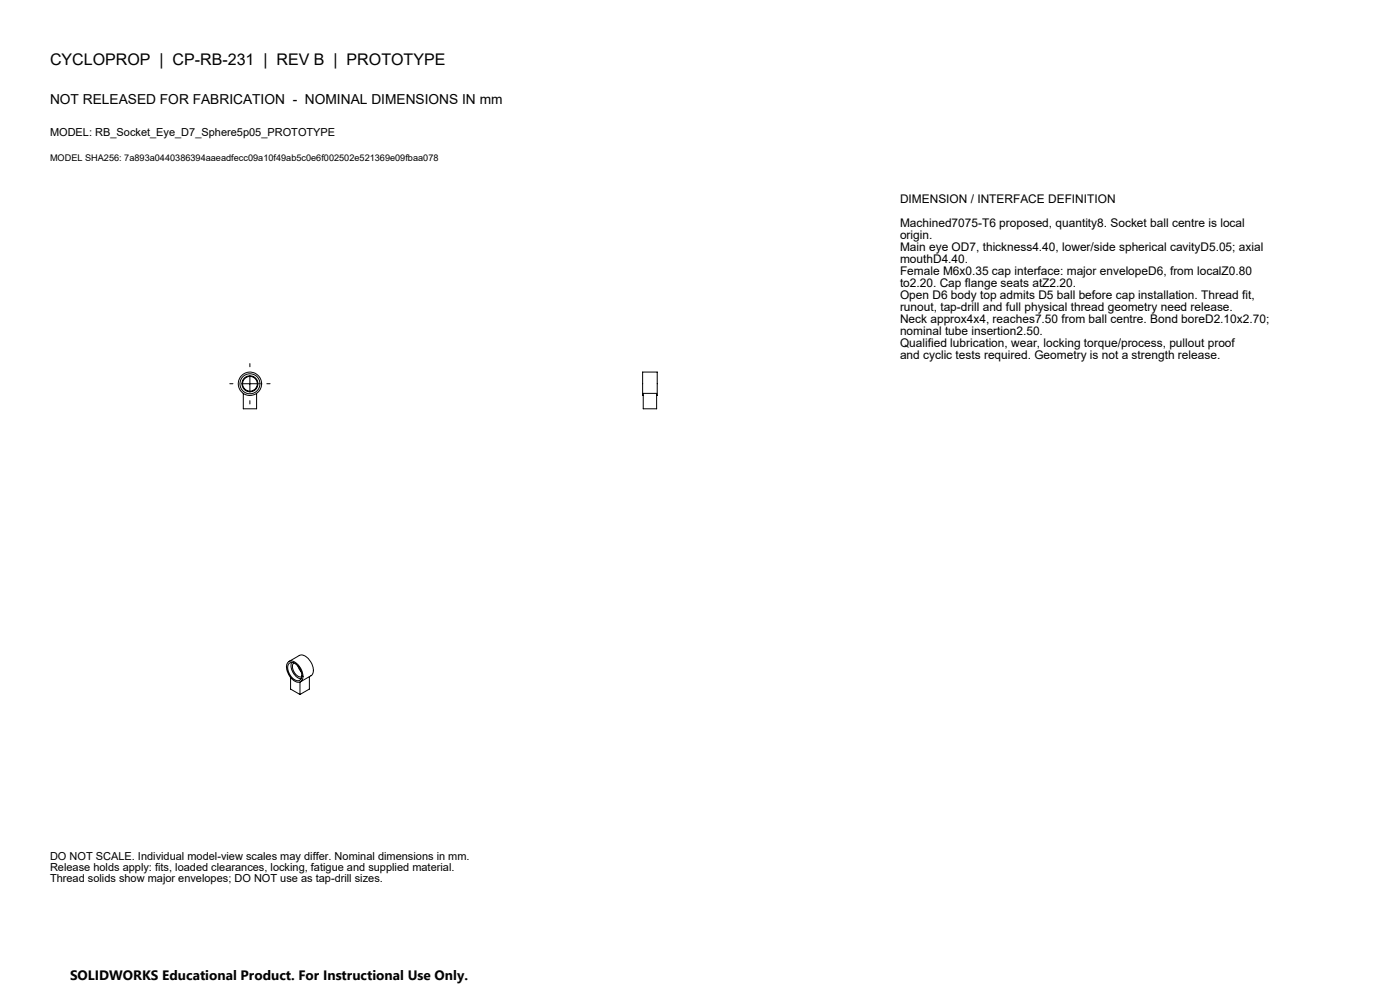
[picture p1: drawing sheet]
<svg xmlns="http://www.w3.org/2000/svg" width="420mm" height="297mm" viewBox="0 0 420 297" stroke-linecap="round" stroke-linejoin="round" font-family="sans-serif">
<defs><g id="words">
<text font-size="4.8" x="15" y="19.4">CYCLOPROP | CP-RB-231 | REV B | PROTOTYPE</text>
<g font-size="4.1">
<text x="15" y="31.1">NOT RELEASED FOR FABRICATION - NOMINAL DIMENSIONS IN mm</text>
<text x="21" y="293.7">SOLIDWORKS Educational Product. For Instructional Use Only.</text>
</g>
<g font-size="3.6">
<text x="270" y="60.8">DIMENSION / INTERFACE DEFINITION</text>
<text x="270" y="68">Machined7075-T6 proposed, quantity8. Socket ball centre is local</text>
<text x="270" y="71.6">origin.</text>
<text x="270" y="75.2">Main eye OD7, thickness4.40, lower/side spherical cavityD5.05; axial</text>
<text x="270" y="78.8">mouthD4.40.</text>
<text x="270" y="82.4">Female M6x0.35 cap interface: major envelopeD6, from localZ0.80</text>
<text x="270" y="86">to2.20. Cap flange seats atZ2.20.</text>
<text x="270" y="89.6">Open D6 body top admits D5 ball before cap installation. Thread fit,</text>
<text x="270" y="93.2">runout, tap-drill and full physical thread geometry need release.</text>
<text x="270" y="96.8">Neck approx4x4, reaches7.50 from ball centre. Bond boreD2.10x2.70;</text>
<text x="270" y="100.4">nominal tube insertion2.50.</text>
<text x="270" y="104">Qualified lubrication, wear, locking torque/process, pullout proof</text>
<text x="270" y="107.6">and cyclic tests required. Geometry is not a strength release.</text>
</g>
<g font-size="3.3">
<text x="15" y="40.7">MODEL: RB_Socket_Eye_D7_Sphere5p05_PROTOTYPE</text>
<text x="15" y="257.7">DO NOT SCALE. Individual model-view scales may differ. Nominal dimensions in mm.</text>
<text x="15" y="261.1">Release holds apply: fits, loaded clearances, locking, fatigue and supplied material.</text>
<text x="15" y="264.5">Thread solids show major envelopes; DO NOT use as tap-drill sizes.</text>
</g>
<text font-size="2.7" x="15" y="48.4">MODEL SHA256: 7a893a0440386394aaeadfecc09a10f49ab5c0e6f002502e521369e09fbaa078</text>
</g></defs>
<g fill="none" stroke="#000" stroke-width=".3">
<path d="M68.9 115h1M72.4 115h5.1M73 117.9v4.6h4v-4.6M75 109v.9M75 112.5v5M80 115h1M193 118.5h-.2v-7h4.4v7h-.2M193 117.9h4v4.6h-4zM75 120.1v1M86.4 198.5a1.99 1.99 0 0 1 2.9 .6l1.3 2.2a2.14 2.14 0 0 1-.9 3.2 4.6 4.6 0 0 1-3.4-5.8zM86.7 198.3l3.1-1.8a3 3 0 0 1 3.5 2l.4 1a2.52 2.52 0 0 1-.4 3l-3.1 1.8M86.7 198.9a1.95 1.95 0 0 1 2.8 .8l.8 1.5a1.78 1.78 0 0 1-.9 2.8l-.7-.1-1.3-1.1-1-1.9a2.23 2.23 0 0 1 .3-2z"/>
<path d="M87.5 198.5l-.2 1.4 .6 1.7 1 1.2 1.4 .6M88.1 198.7a2.97 2.97 0 0 0 1.4 4l1 .1M89.4 199.7l.9 1.6M87.2 203v3.5l2.8 1.6M90 204.4v3.7M92.8 202.8v3.7l-2.8 1.6"/>
<circle cx="75" cy="115" r="2.39"/>
<circle cx="75" cy="115" r="2.21"/>
<circle cx="75" cy="115" r="3.5"/>
<circle cx="75" cy="115" r="3"/>
</g>
<use href="#words"/>
</svg>
